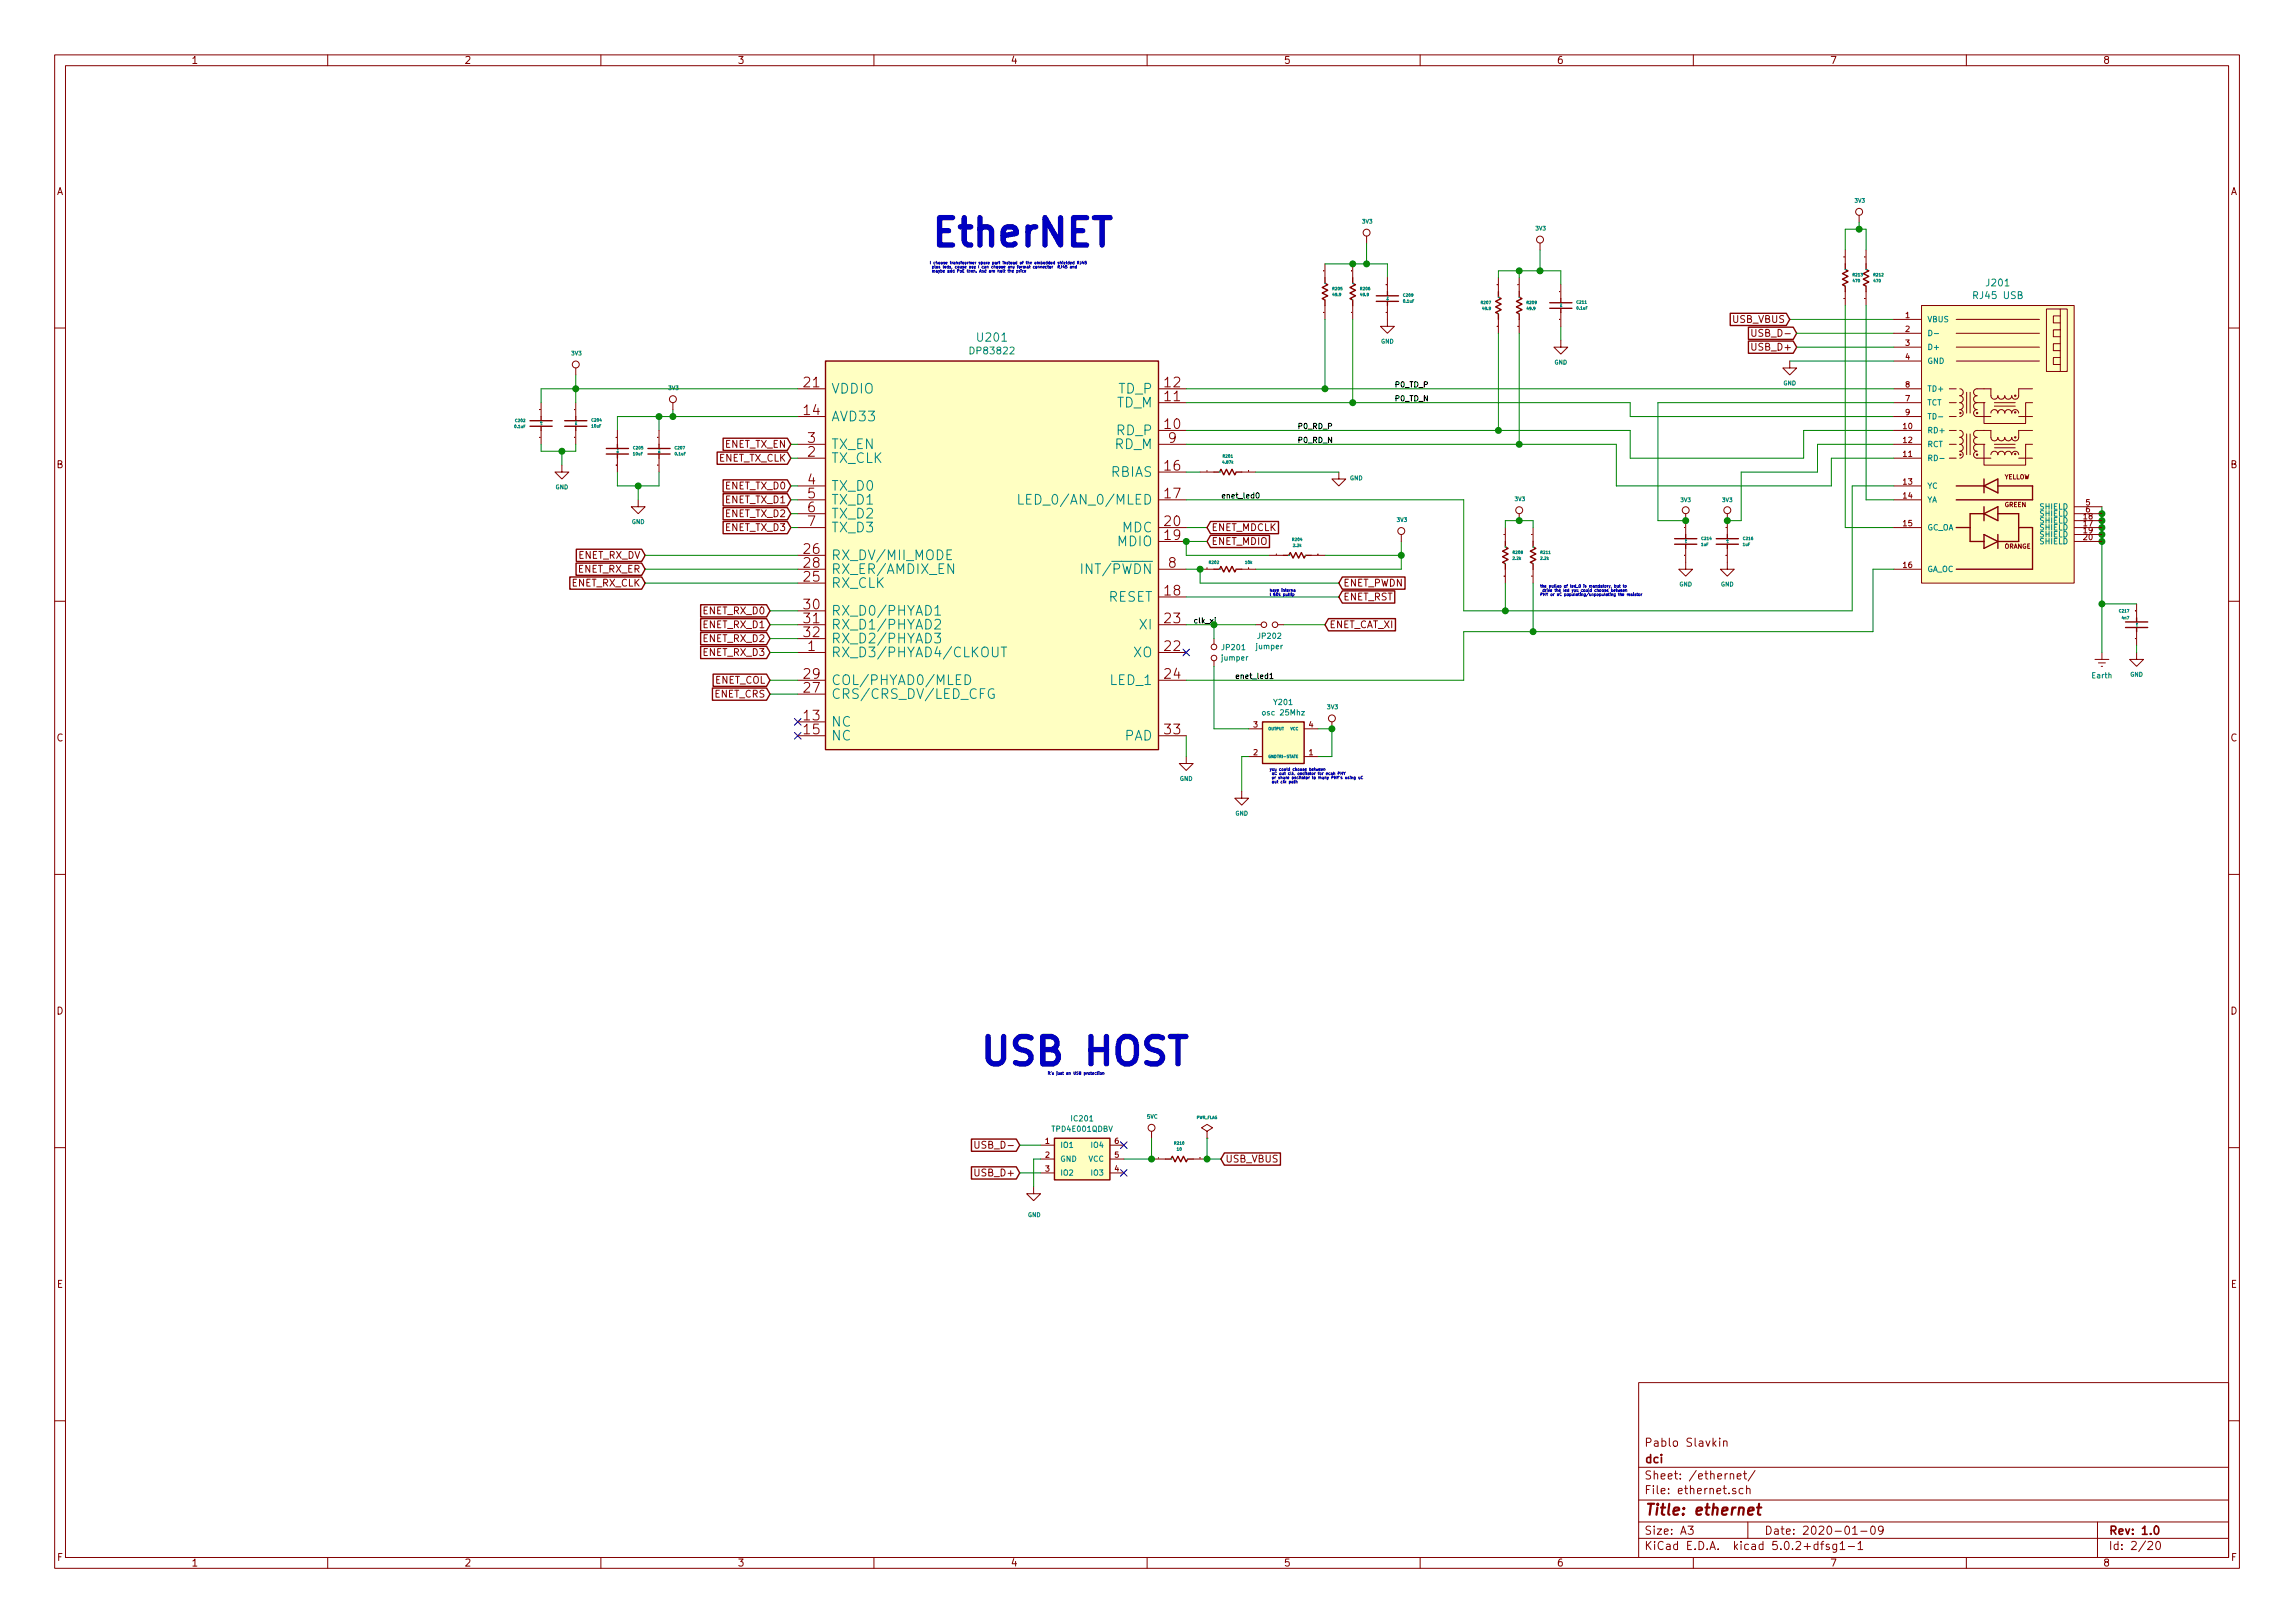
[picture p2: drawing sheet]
<svg xmlns="http://www.w3.org/2000/svg" width="420mm" height="297mm" viewBox="0 0 420 297" stroke-linecap="round" stroke-linejoin="round" font-family="sans-serif">
<defs><g id="words">
<g font-size="7" fill="#0000c2">
<text x="170.2" y="45.1">EtherNET</text>
<text x="179.1" y="195">USB HOST</text>
</g>
<text font-size="2.8" fill="#840000" x="301" y="277.3">Title: ethernet</text>
<g font-size="2.5" fill="#840000">
<text x="147.2" y="70.9">21</text>
<text x="213.3" y="70.9">12</text>
<text x="147.2" y="76">14</text>
<text x="213.3" y="73.4">11</text>
<text x="147.9" y="83.6">2</text>
<text x="147.9" y="81.1">3</text>
<text x="213.3" y="78.5">10</text>
<text x="213.9" y="81.1">9</text>
<text x="147.9" y="88.7">4</text>
<text x="213.3" y="86.1">16</text>
<text x="147.9" y="91.2">5</text>
<text x="147.9" y="93.8">6</text>
<text x="213.3" y="91.2">17</text>
<text x="147.2" y="101.4">26</text>
<text x="147.9" y="96.3">7</text>
<text x="213.3" y="98.8">19</text>
<text x="213.3" y="96.3">20</text>
<text x="147.2" y="106.5">25</text>
<text x="147.2" y="103.9">28</text>
<text x="213.9" y="103.9">8</text>
<text x="147.2" y="111.5">30</text>
<text x="213.3" y="109">18</text>
<text x="147.2" y="114.1">31</text>
<text x="147.2" y="116.6">32</text>
<text x="147.9" y="119.2">1</text>
<text x="213.3" y="119.2">22</text>
<text x="213.3" y="114.1">23</text>
<text x="147.2" y="124.2">29</text>
<text x="213.3" y="124.2">24</text>
<text x="147.2" y="131.9">13</text>
<text x="147.2" y="126.8">27</text>
<text x="147.2" y="134.4">15</text>
<text x="213.3" y="134.4">33</text>
</g>
<g font-size="2.5" fill="#008484">
<text x="152.1" y="77.1">AVD33</text>
<text x="152.1" y="72">VDDIO</text>
<text x="204.3" y="74.6">TD_M</text>
<text x="204.7" y="72">TD_P</text>
<text x="152.1" y="82.2">TX_EN</text>
<text x="204.1" y="82.2">RD_M</text>
<text x="204.5" y="79.7">RD_P</text>
<text x="152.1" y="84.7">TX_CLK</text>
<text x="152.1" y="89.8">TX_D0</text>
<text x="203.4" y="87.3">RBIAS</text>
<text x="152.1" y="92.4">TX_D1</text>
<text x="152.1" y="94.9">TX_D2</text>
<text x="188.6" y="92.4">LED_0/AN_0/MLED</text>
<text x="152.1" y="97.4">TX_D3</text>
<text x="204.6" y="100">MDIO</text>
<text x="205.4" y="97.4">MDC</text>
<text x="152.1" y="107.6">RX_CLK</text>
<text x="152.1" y="102.5">RX_DV/MII_MODE</text>
<text x="152.1" y="105.1">RX_ER/AMDIX_EN</text>
<text x="198.8" y="105.1">INT/PWDN</text>
<text x="152.1" y="112.7">RX_D0/PHYAD1</text>
<text x="202.8" y="110.1">RESET</text>
<text x="152.1" y="115.2">RX_D1/PHYAD2</text>
<text x="152.1" y="117.8">RX_D2/PHYAD3</text>
<text x="208.7" y="115.2">XI</text>
<text x="152.1" y="120.3">RX_D3/PHYAD4/CLKOUT</text>
<text x="152.1" y="125.4">COL/PHYAD0/MLED</text>
<text x="203.4" y="125.4">LED_1</text>
<text x="207.5" y="120.3">XO</text>
<text x="152.1" y="127.9">CRS/CRS_DV/LED_CFG</text>
<text x="152.1" y="133">NC</text>
<text x="152.1" y="135.5">NC</text>
<text x="205.8" y="135.5">PAD</text>
</g>
<text font-size="2.1" fill="#008484" x="179.1" y="62.5">U201</text>
<g font-size="2.1" fill="#840000">
<text x="301" y="267.8">dci</text>
<text x="301" y="264.8">Pablo Slavkin</text>
<text x="301" y="273.5">File: ethernet.sch</text>
<text x="301" y="270.8">Sheet: /ethernet/</text>
<text x="301" y="280.9">Size: A3</text>
<text x="323" y="280.9">Date: 2020-01-09</text>
<text x="386" y="280.9">Rev: 1.0</text>
<text x="301" y="283.7">KiCad E.D.A. kicad 5.0.2+dfsg1-1</text>
<text x="386" y="283.7">Id: 2/20</text>
</g>
<g font-size="1.8" fill="#840000">
<text x="35" y="11.7">1</text>
<text x="85" y="11.7">2</text>
<text x="135" y="11.7">3</text>
<text x="185" y="11.7">4</text>
<text x="235" y="11.7">5</text>
<text x="285" y="11.7">6</text>
<text x="335" y="11.7">7</text>
<text x="385" y="11.7">8</text>
<text x="10.4" y="35.7">A</text>
<text x="408.4" y="35.7">A</text>
<text x="317.2" y="59.1">USB_VBUS</text>
<text x="321.1" y="64.2">USB_D+</text>
<text x="321.6" y="61.6">USB_D-</text>
<text x="132.6" y="82">ENET_TX_EN</text>
<text x="10.4" y="85.7">B</text>
<text x="131.4" y="84.5">ENET_TX_CLK</text>
<text x="132.8" y="89.6">ENET_TX_D0</text>
<text x="408.4" y="85.7">B</text>
<text x="132.8" y="92.1">ENET_TX_D1</text>
<text x="132.8" y="94.7">ENET_TX_D2</text>
<text x="132.8" y="97.2">ENET_TX_D3</text>
<text x="221.8" y="99.7">ENET_MDIO</text>
<text x="221.8" y="97.2">ENET_MDCLK</text>
<text x="104.5" y="107.4">ENET_RX_CLK</text>
<text x="105.7" y="104.8">ENET_RX_ER</text>
<text x="105.7" y="102.3">ENET_RX_DV</text>
<text x="245.9" y="107.4">ENET_PWDN</text>
<text x="128.8" y="112.4">ENET_RX_D0</text>
<text x="245.9" y="109.9">ENET_RST</text>
<text x="128.8" y="115">ENET_RX_D1</text>
<text x="128.8" y="117.5">ENET_RX_D2</text>
<text x="243.4" y="115">ENET_CAT_XI</text>
<text x="128.8" y="120.1">ENET_RX_D3</text>
<text x="130.8" y="125.1">ENET_COL</text>
<text x="130.8" y="127.7">ENET_CRS</text>
<text x="10.4" y="135.7">C</text>
<text x="408.4" y="135.7">C</text>
<text x="10.4" y="185.7">D</text>
<text x="408.4" y="185.7">D</text>
<text x="178.9" y="215.3">USB_D+</text>
<text x="179.3" y="210.2">USB_D-</text>
<text x="224.3" y="212.8">USB_VBUS</text>
<text x="10.4" y="235.7">E</text>
<text x="408.4" y="235.7">E</text>
<text x="10.5" y="285.7">F</text>
<text x="35" y="286.7">1</text>
<text x="85" y="286.7">2</text>
<text x="135" y="286.7">3</text>
<text x="185" y="286.7">4</text>
<text x="235" y="286.7">5</text>
<text x="285" y="286.7">6</text>
<text x="335" y="286.7">7</text>
<text x="385" y="286.7">8</text>
<text x="408.5" y="285.7">F</text>
</g>
<g font-size="1.8" fill="#008484">
<text x="363.8" y="52.4">J201</text>
<text x="361.5" y="54.7">RJ45 USB</text>
<text x="177.9" y="64.9">DP83822</text>
</g>
<g font-size="1.4" fill="#840000">
<text x="348.9" y="58.2">1</text>
<text x="348.9" y="60.7">2</text>
<text x="348.9" y="63.3">3</text>
<text x="348.9" y="65.8">4</text>
<text x="348.9" y="70.9">8</text>
<text x="348.9" y="73.4">7</text>
<text x="348.9" y="76">9</text>
<text x="348.5" y="78.5">10</text>
<text x="348.5" y="83.6">11</text>
<text x="348.5" y="81.1">12</text>
<text x="348.5" y="88.7">13</text>
<text x="348.5" y="91.2">14</text>
<text x="381.5" y="95">18</text>
<text x="381.9" y="92.5">5</text>
<text x="381.9" y="93.8">6</text>
<text x="348.5" y="96.3">15</text>
<text x="381.5" y="96.3">17</text>
<text x="381.5" y="97.6">19</text>
<text x="381.5" y="98.8">20</text>
<text x="348.5" y="103.9">16</text>
<text x="229.5" y="133.1">3</text>
<text x="239.6" y="133.1">4</text>
<text x="229.5" y="138.2">2</text>
<text x="239.6" y="138.2">1</text>
<text x="191.4" y="209.3">1</text>
<text x="204.1" y="209.3">6</text>
<text x="191.4" y="214.4">3</text>
<text x="191.4" y="211.9">2</text>
<text x="204.1" y="214.4">4</text>
<text x="204.1" y="211.9">5</text>
</g>
<g font-size="1.4" fill="#008484">
<text x="352.8" y="59">VBUS</text>
<text x="352.8" y="64">D+</text>
<text x="352.8" y="66.6">GND</text>
<text x="352.8" y="71.7">TD+</text>
<text x="352.8" y="74.2">TCT</text>
<text x="352.8" y="76.7">TD-</text>
<text x="352.8" y="79.3">RD+</text>
<text x="352.8" y="81.8">RCT</text>
<text x="352.8" y="84.4">RD-</text>
<text x="352.8" y="89.4">YC</text>
<text x="352.8" y="92">YA</text>
<text x="373.5" y="95.8">SHIELD</text>
<text x="373.5" y="93.3">SHIELD</text>
<text x="373.5" y="94.5">SHIELD</text>
<text x="352.8" y="97.1">GC_OA</text>
<text x="373.5" y="97.1">SHIELD</text>
<text x="373.5" y="98.3">SHIELD</text>
<text x="373.5" y="99.6">SHIELD</text>
<text x="352.8" y="104.7">GA_OC</text>
<text x="223.9" y="119">JP201</text>
<text x="230.1" y="118.8">jumper</text>
<text x="230.4" y="116.9">JP202</text>
<text x="223.8" y="120.9">jumper</text>
<text x="383.1" y="124.1">Earth</text>
<text x="231.5" y="130.9">osc 25Mhz</text>
<text x="233.3" y="129">Y201</text>
<text x="192.8" y="207.1">TPD4E001QDBV</text>
<text x="196.3" y="205.2">IC201</text>
<text x="194.1" y="210.1">IO1</text>
<text x="194.1" y="215.1">IO2</text>
<text x="194.1" y="212.6">GND</text>
<text x="199.3" y="212.6">VCC</text>
<text x="199.9" y="215.1">IO3</text>
<text x="199.9" y="210.1">IO4</text>
</g>
<g font-size="1.4">
<text x="255.3" y="70.9">P0_TD_P</text>
<text x="255.3" y="73.4">P0_TD_N</text>
<text x="237.5" y="78.5">P0_RD_P</text>
<text x="237.5" y="81.1">P0_RD_N</text>
<text x="223.5" y="91.2">enet_led0</text>
<text x="218.4" y="114.1">clk_xi</text>
<text x="226.1" y="124.2">enet_led1</text>
</g>
<g font-size="1.1" fill="#008484">
<text x="252.8" y="62.9">GND</text>
<text x="284.6" y="66.7">GND</text>
<text x="326.5" y="70.5">GND</text>
<text x="101.7" y="89.5">GND</text>
<text x="247.1" y="87.9">GND</text>
<text x="115.7" y="95.9">GND</text>
<text x="307.4" y="107.3">GND</text>
<text x="315.1" y="107.3">GND</text>
<text x="390" y="123.8">GND</text>
<text x="243" y="129.8">3V3</text>
<text x="216" y="142.9">GND</text>
<text x="226.2" y="149.3">GND</text>
<text x="188.2" y="222.7">GND</text>
</g>
<g font-size="1.1" fill="#840000">
<text x="366.9" y="87.7">YELLOW</text>
<text x="367" y="92.8">GREEN</text>
<text x="366.9" y="100.4">ORANGE</text>
</g>
<g font-size="1" fill="#008484">
<text x="249.5" y="40.9">3V3</text>
<text x="339.6" y="37.1">3V3</text>
<text x="281.2" y="42.2">3V3</text>
<text x="104.7" y="65">3V3</text>
<text x="122.5" y="71.4">3V3</text>
<text x="255.8" y="95.5">3V3</text>
<text x="277.4" y="91.7">3V3</text>
<text x="307.7" y="91.9">3V3</text>
<text x="315.4" y="91.9">3V3</text>
<text x="210" y="204.7">5VC</text>
</g>
<g font-size=".7" fill="#0000c2">
<text x="170.2" y="48.3">I choose transfeormer spare part instead of the embedded shielded RJ45</text>
<text x="170.4" y="49.1">plus leds, cause noy I can choose any format connector RJ45 and</text>
<text x="170.4" y="49.9">maybe add PoE then. And are halt the price</text>
<text x="281.9" y="107.5">the pullup of led_0 is mandatory, but to</text>
<text x="232.4" y="108.3">have interna</text>
<text x="232.4" y="109.1">l 60k pullip</text>
<text x="281.9" y="109.1">PHY or uC populating/unpopulating the resistor</text>
<text x="282.1" y="108.3">drive the led you could choose between</text>
<text x="232.4" y="141.1">you could choose between</text>
<text x="232.6" y="141.8">uC out clk, oscilator for ecah PHY</text>
<text x="232.6" y="142.6">or share oscilator to many PHY's using uC</text>
<text x="232.6" y="143.3">out clk path</text>
<text x="191.8" y="196.7">it's just an USB protection</text>
</g>
<g font-size=".7" fill="#008484">
<text x="244" y="53.1">R205</text>
<text x="249.1" y="53.1">R206</text>
<text x="339.3" y="50.6">R213</text>
<text x="339.3" y="51.6">470</text>
<text x="343.1" y="50.6">R212</text>
<text x="343.1" y="51.6">470</text>
<text x="244" y="54.2">49.9</text>
<text x="249.1" y="54.2">49.9</text>
<text x="257" y="54.3">C209</text>
<text x="257" y="55.4">0.1uF</text>
<text x="271.2" y="55.6">R207</text>
<text x="271.5" y="56.7">49.9</text>
<text x="279.6" y="55.6">R209</text>
<text x="279.6" y="56.7">49.9</text>
<text x="288.7" y="55.6">C211</text>
<text x="288.7" y="56.7">0.1uF</text>
<text x="94.4" y="77.2">C202</text>
<text x="108.4" y="77.2">C204</text>
<text x="94.3" y="78.3">0.1uF</text>
<text x="108.4" y="78.2">10uF</text>
<text x="116" y="83.3">10uF</text>
<text x="116" y="82.2">C205</text>
<text x="123.6" y="82.2">C207</text>
<text x="123.6" y="83.3">0.1uF</text>
<text x="224" y="83.8">R201</text>
<text x="223.9" y="84.8">4.87k</text>
<text x="236.7" y="99">R204</text>
<text x="236.8" y="100.1">2.2k</text>
<text x="277" y="101.4">R208</text>
<text x="282.1" y="101.4">R211</text>
<text x="311.5" y="99.9">1uF</text>
<text x="311.6" y="98.8">C214</text>
<text x="319.1" y="99.9">1uF</text>
<text x="319.2" y="98.8">C216</text>
<text x="221.4" y="103.2">R202</text>
<text x="228" y="103.2">10k</text>
<text x="277" y="102.4">2.2k</text>
<text x="282.1" y="102.4">2.2k</text>
<text x="388" y="112.1">C217</text>
<text x="388.5" y="113.3">4n7</text>
<text x="232.2" y="133.6">OUTPUT</text>
<text x="236.2" y="133.6">VCC</text>
<text x="232.2" y="138.7">GND TRI-STATE</text>
<text x="215.1" y="209.5">R210</text>
<text x="219" y="204.8">PWR_FLAG</text>
<text x="215.5" y="210.6">10</text>
</g>
</g></defs>
<g fill="none" stroke="#840000" stroke-width=".18">
<path d="M10 10h400v277h-400zM12 12h396v273.1h-396zM60 10v2M110 10v2M160 10v2M210 10v2M260 10v2M310 10v2M360 10v2M340.4 39.4v1.3M242.4 57.2h.1M242.4 49.6h.1"/>
<path d="M242.4 49.5v.1M242.6 48.3v2.5M242.6 55.9v2.6M247.4 57.2h.1M247.4 49.6h.1M247.4 49.5v.1M247.6 48.3v2.5M247.6 55.9v2.6M250.2 43.2v1.3M253.8 57.2h.1M253.8 52.1h.1M254 55.9v3.8h1.3l-1.3 1.3-1.3-1.3h1.3"/>
<path d="M254 50.8v2.6M274.1 52.1h.1M274.1 59.7h.1M274.3 50.8v2.6M274.3 58.5v2.5M277.9 52.1h.1M277.9 59.7h.1M278.1 50.8v2.6M278.1 58.5v2.5M281.9 44.5v1.3M285.5 58.5h.1M285.5 53.4h.1"/>
<path d="M285.7 52.1v2.5M285.7 57.2v2.5M337.6 47h.1M337.6 54.6h.1M337.8 45.8v2.5M337.8 53.4v2.5M341.4 47h.1M341.4 54.6h.1M341.6 45.8v2.5M341.6 53.4v2.5M346.7 58.5h5.1M351.8 55.9h27.9v50.8h-27.9z"/>
<path d="M358.1 58.5h15.3M374.6 56.6h2.6v11.4h-2.6zM377.2 56.6h1.3v11.4h-1.3M377.2 57.8h-1.3v1.3h1.3M10 60h2M98.9 74.9v.1M99.1 73.7v2.5M99.1 78.8v2.5M105.2 75h.1M105.2 74.9v.1M105.4 67.3v1.3M105.4 73.7v2.5"/>
<path d="M105.4 78.8v2.5M113 78.8v2.5M120.6 78.8v2.5M123.2 73.7v1.3M146 71.2h5.1M146 76.2h5.1M212.1 78.8h5.1M212.1 73.7h5.1M212.1 71.2h5.1M285.7 62.3v1.2h1.3l-1.3 1.3-1.2-1.3h1.2M320.7 60.3v1l.3 .3 .3-.1 .2-.2v-1M327.7 66.1v1.2h1.2l-1.2 1.3-1.3-1.3h1.3"/>
<path d="M346.7 78.8h5.1M346.7 73.7h5.1M346.7 71.2h5.1M346.7 76.2h5.1M346.7 66.1h5.1M346.7 63.5h5.1M346.7 61h5.1M356.9 78.8h1.2M356.9 73.7h1.2M356.9 71.2h1.2M356.9 76.2h1.2M358.1 66.1h15.3"/>
<path d="M358.1 63.5h15.3M358.1 61h15.3M358.8 78.8a.63 .63 0 0 1 .6 .6 .63 .63 0 0 1-.6 .6 .63 .63 0 0 1 .6 .7 .63 .63 0 0 1-.6 .6 .63 .63 0 0 1 .6 .7 .63 .63 0 0 1-.6 .6 .63 .63 0 0 1 .6 .6 .63 .63 0 0 1-.6 .7M358.8 71.2a.63 .63 0 0 1 .6 .6 .63 .63 0 0 1-.6 .6 .63 .63 0 0 1 .6 .7 .63 .63 0 0 1-.6 .6 .63 .63 0 0 1 .6 .6 .63 .63 0 0 1-.6 .7 .63 .63 0 0 1 .6 .6 .63 .63 0 0 1-.6 .6M360 71.8v3.8M360 79.4v3.8M360.7 71.8v3.8M360.7 79.4v3.8M361.9 73.7a.63 .63 0 0 0-.6 .6 .63 .63 0 0 0 .6 .7 .63 .63 0 0 0-.6 .6 .63 .63 0 0 0 .6 .6h2.6M361.9 73.7h1.3M363.2 73.7h.1M363.2 73.7v3.8h7.6v-3.8h1.3"/>
<path d="M364.5 75.6a.63 .63 0 0 1 .6-.6 .63 .63 0 0 1 .7 .6 .63 .63 0 0 1 .6-.6 .63 .63 0 0 1 .6 .6 .63 .63 0 0 1 .7-.6 .63 .63 0 0 1 .6 .6 .63 .63 0 0 1 .6-.6 .63 .63 0 0 1 .7 .6M365.1 73.7h3.8M365.1 74.3h3.8M369.6 76.2h2.5M372.1 78.8h-2.5v1.2a.63 .63 0 0 1-.7 .7 .63 .63 0 0 1-.6-.7 .63 .63 0 0 1-.6 .7 .63 .63 0 0 1-.7-.7 .63 .63 0 0 1-.6 .7 .63 .63 0 0 1-.6-.7 .63 .63 0 0 1-.7 .7 .63 .63 0 0 1-.6-.7v-1.2h-2.6a.63 .63 0 0 0-.6 .6 .63 .63 0 0 0 .6 .6 .63 .63 0 0 0-.6 .7 .63 .63 0 0 0 .6 .6M372.1 71.2h-2.5v1.2a.63 .63 0 0 1-.7 .7 .63 .63 0 0 1-.6-.7 .63 .63 0 0 1-.6 .7 .63 .63 0 0 1-.7-.7 .63 .63 0 0 1-.6 .7 .63 .63 0 0 1-.6-.7 .63 .63 0 0 1-.7 .7 .63 .63 0 0 1-.6-.7v-1.2h-2.6a.63 .63 0 0 0-.6 .6 .63 .63 0 0 0 .6 .6 .63 .63 0 0 0-.6 .7 .63 .63 0 0 0 .6 .6M377.2 65.4h-1.3v1.3h1.3M377.2 62.9h-1.3v1.3h1.3M377.2 60.4h-1.3v1.2h1.3M408 60h2M98.9 80h.1M102.9 85.1v1.3h1.2l-1.2 1.3-1.3-1.3h1.3"/>
<path d="M105.2 80h.1M112.8 80h.1M112.8 85.1h.1M113 83.9v2.5M116.8 91.5v1.2h1.3l-1.3 1.3-1.2-1.3h1.2M120.4 80h.1M120.4 85.1h.1M120.6 83.9v2.5M146 91.5h5.1M146 83.9h5.1M146 96.6h5.1M146 81.3h5.1"/>
<path d="M146 88.9h5.1M146 94h5.1M212.1 86.4h5.1M212.1 91.5h5.1M212.1 99.1h5.1M212.1 96.6h5.1M212.1 81.3h5.1M219.7 86.4h2.5M221 86.2h.1M227.3 86.4h2.6M228.6 86.2h.1M245.1 86.4v1.3h1.3l-1.3 1.2-1.3-1.2h1.3"/>
<path d="M256.5 97.8v1.3M275.4 97.8h.1M275.6 96.6v2.5M278.1 94v1.3M280.5 97.8h.1M280.7 96.6v2.5M308.4 96.5v.1M308.6 94v3.8M316 96.5v.1M316.2 94v3.8M346.7 91.5h5.1M346.7 83.9h5.1"/>
<path d="M346.7 96.6h5.1M346.7 81.3h5.1M346.7 88.9h5.1M356.9 83.9h1.2M356.9 81.3h1.2M361.9 81.3a.63 .63 0 0 0-.6 .7 .63 .63 0 0 0 .6 .6 .63 .63 0 0 0-.6 .6 .63 .63 0 0 0 .6 .7h2.6M361.9 81.3h1.3M363.2 81.3h.1M363.2 81.3v3.8h7.6v-3.8h1.3M364.5 83.2a.63 .63 0 0 1 .6-.6 .63 .63 0 0 1 .7 .6 .63 .63 0 0 1 .6-.6 .63 .63 0 0 1 .6 .6 .63 .63 0 0 1 .7-.6 .63 .63 0 0 1 .6 .6 .63 .63 0 0 1 .6-.6 .63 .63 0 0 1 .7 .6M365.1 81.3h3.8M365.1 82h3.8"/>
<path d="M369.6 83.9h2.5M379.7 99.1h5.1M379.7 96.6h5.1M379.7 94h5.1M379.7 95.3h5.1M379.7 97.8h5.1M379.7 92.7h5.1M10 110h2M146 119.4h5.1M146 114.3h5.1M146 106.7h5.1M146 101.6h5.1"/>
<path d="M146 104.2h5.1M146 111.8h5.1M146 116.9h5.1M212.1 119.4h5.1M212.1 109.3h5.1M212.1 114.3h5.1M212.1 104.2h5.1M219.7 104.2h2.5M221 104h.1M222.2 116.9v1M227.3 104.2h2.6M228.6 104h.1"/>
<path d="M229.9 114.3h1M232.4 101.6h2.5M233.7 101.4h.1M233.9 114.3h1M240 101.6h2.6M241.3 101.4h.1M275.4 105.4h.1M275.6 104.2v2.5M280.5 105.4h.1M280.7 104.2v2.5M308.4 101.6h.1M308.6 100.4v3.8h1.3l-1.3 1.2-1.3-1.2h1.3"/>
<path d="M316 101.6h.1M316.2 100.4v3.8h1.3l-1.3 1.2-1.2-1.2h1.2M346.7 104.2h5.1M384.8 119.4v1.3M391 116.9h.1M391 111.8h.1M391.2 119.4v1.3h1.2l-1.2 1.3-1.3-1.3h1.3M391.2 110.5v2.6M391.2 115.6v2.5M408 110h2M146 132.1h5.1M146 134.7h5.1"/>
<path d="M146 124.5h5.1M146 127h5.1M212.1 134.7h5.1M212.1 124.5h5.1M217.2 138.5v1.2h1.2l-1.2 1.3-1.3-1.3h1.3M222.2 120.9v1.1M228.6 138.5h2.5M228.6 133.4h2.5M238.8 138.5h2.5M238.8 133.4h2.5M243.8 132.1v1.3M383.5 120.7h2.6"/>
<path d="M384.2 121.3h1.2M384.7 122h.2M227.3 144.8v1.3h1.3l-1.3 1.3-1.2-1.3h1.2M10 160h2M408 160h2M10 210h2M178.5 208.9v1l.2 .2h.4l.1-.2v-1M189.2 217.2v1.3h1.3l-1.3 1.2-1.2-1.2h1.2M190.5 209.6h2.5M190.5 214.7h2.5M190.5 212.1h2.5M203.2 209.6h2.5"/>
<path d="M203.2 214.7h2.5M203.2 212.1h2.5M210.8 212.1h2.6M210.8 207v1.3M212.1 211.9h.1M218.4 212.1h2.6M219.7 211.9h.1M221 207l1-.6-1-.6-1 .6 1 .6v1.3M221 208.3h.1M408 210h2M300 253h108v32.1h-108zM10 260h2"/>
<path d="M300 278.5h108M300 274.5h108M300 268.5h108M309 279.3h1l-.5 .6 .4 .1v.7l-.2 .1-.7-.1M314.8 263.2v.2M314.8 263.7v1M315.5 263.8l.2-.1 .4 .1 .1 .9M315.5 263.7v1M316.8 269.8a.37 .37 0 0 1 .6 .1v.8M317.8 272.5a.37 .37 0 0 0-.6 .1v.2l.6 .2v.1l-.2 .3-.4-.1M318 270.2l.7-.1v-.3l-.4-.1-.3 .2 .1 .7h.6M319.1 272.5l-.4-.1-.3 .3 .1 .6 .2 .1 .4-.1"/>
<path d="M319.2 269.7h.6M319.4 269.2v1.3l.4 .2M319.8 272.5a.37 .37 0 0 1 .6 .1v.8M319.8 271.9v1.5M320 278.5v3M321.3 269.1l-1.3 2M342.6 279.5l.4-.2a.94 .94 0 0 1 0 1.5 .82 .82 0 0 1-.4-1.3zM344.8 279.9l-.4 .3h-.2l-.3-.3v-.3l.1-.2 .4-.1 .3 .2a1.13 1.13 0 0 1-.3 1.2l-.4 .1M384 278.5v6.6M408 260h2M60 285.1v1.9M110 285.1v1.9"/>
<path d="M160 285.1v1.9M210 285.1v1.9M260 285.1v1.9M300 281.5h108M310 285.1v1.9M333.3 282.6h.6M333.9 282.1l-.4 .2v1.3M334.9 282.7l-.4-.1-.2 .2 .1 .2 .5 .2v.3h-.6M336.2 282.6v1.2l-.3 .3-.3-.1M336.2 282.7l-.4-.1-.3 .3 .1 .6 .2 .1 .4-.1M336.9 282.5l.4-.4v1.5M336.9 283.6h.8"/>
<path d="M338.4 283h1.1M339.2 280.8h.8M340.2 282.5l.4-.4v1.5M340.2 283.6h.8M340.7 280.2h1.1M360 285.1v1.9M393.2 282.3l.6-.2 .3 .4-.9 1.1h.9M394.8 282.3l.2-.2a.86 .86 0 0 1 .2 1.5 .79 .79 0 0 1-.4-1.3z"/>
<circle cx="340.4" cy="38.8" r=".63"/>
<circle cx="250.2" cy="42.6" r=".63"/>
<circle cx="281.9" cy="43.9" r=".63"/>
<circle cx="105.4" cy="66.7" r=".63"/>
<circle cx="123.2" cy="73.1" r=".63"/>
<circle cx="358.9" cy="75.6" r=".13"/>
<circle cx="362" cy="75.6" r=".13"/>
<circle cx="368.9" cy="72.4" r=".13"/>
<circle cx="368.9" cy="75.5" r=".13"/>
<circle cx="256.5" cy="97.2" r=".63"/>
<circle cx="278.1" cy="93.4" r=".63"/>
<circle cx="308.6" cy="93.4" r=".63"/>
<circle cx="316.2" cy="93.4" r=".63"/>
<circle cx="358.9" cy="83.2" r=".13"/>
<circle cx="362" cy="83.2" r=".13"/>
<circle cx="368.9" cy="83.1" r=".13"/>
<circle cx="368.9" cy="80" r=".13"/>
<circle cx="222.3" cy="118.4" r=".51"/>
<circle cx="231.4" cy="114.3" r=".51"/>
<circle cx="233.4" cy="114.3" r=".51"/>
<circle cx="222.3" cy="120.4" r=".51"/>
<circle cx="243.8" cy="131.5" r=".63"/>
<circle cx="210.8" cy="206.4" r=".63"/>
</g>
<path d="M394.5 279.5l.2-.2a.81 .81 0 0 1 .6 .6 .81 .81 0 0 1-.3 .8l-.1 .1a.79 .79 0 0 1-.4-1.3z" fill="none" stroke="#840000" stroke-width=".3"/>
<path d="M320.1 276.6l1-.2-.1-.4-.6-.1-.3 .3v.9l.2 .1 .6-.1M321.7 275.9h.8M322 275.2l-.2 1.7 .1 .2 .4 .1" fill="none" stroke="#840000" stroke-width=".41"/>
<g fill="none" stroke="#840000" stroke-width=".25">
<path d="M242.6 50.8v1.1l.5 .2-1 .5 1 .5-1 .5 1 .5-1 .5 .5 .3v1M247.6 50.8v1.1l.6 .2-1.1 .5 1.1 .5-1.1 .5 1.1 .5-1.1 .5 .5 .3v1M252 55.2h4M252 54.1h4M254 53.4v.7M254 55.2v.7M274.3 53.4v1l.5 .2-1 .6 1 .5-1 .5 1 .5-1 .5 .5 .2v1.1M278.1 53.4v1l.5 .2-1 .6 1 .5-1 .5 1 .5-1 .5 .5 .2v1.1M283.7 56.4h4.1M283.7 55.4h4.1M285.7 54.6v.8M285.7 56.4v.8"/>
<path d="M316.8 57.3h10.2l.7 1.2-.7 1.1h-10.2zM320.1 59.9h8.2l.6 1.1-.6 1.1h-8.2zM337.8 48.3v1l.5 .3-1 .5 1 .5-1 .5 1 .5-1 .5 .5 .3v1M341.6 48.3v1l.5 .3-1 .5 1 .5-1 .5 1 .5-1 .5 .5 .3v1M97 77h4.1M97 78h4.1M99.1 76.2v.8M99.1 78v.8M103.4 77h4M103.4 78h4M105.4 76.2v.8M105.4 78v.8"/>
<path d="M151.1 66.1h61v71.1h-61zM320.1 62.4h8.2l.6 1.1-.6 1.2h-8.2zM111 83.1h4.1M111 82.1h4.1M113 81.3v.8M113 83.1v.8M118.6 83.1h4.1M118.6 82.1h4.1M120.6 81.3v.8M120.6 83.1v.8M131.3 82.7h12.8l.7 1.2-.7 1.1h-12.8zM132.4 80.2h11.7l.7 1.1-.7 1.1h-11.7z"/>
<path d="M132.4 87.8h11.7l.7 1.1-.7 1.2h-11.7zM132.4 90.4h11.7l.7 1.1-.7 1.1h-11.7zM132.4 92.9h11.7l.7 1.1-.7 1.1h-11.7zM132.4 95.4h11.7l.7 1.2-.7 1.1h-11.7zM221.6 98h10.8v2.2h-10.8l-.6-1.1zM221.6 95.4h12.5v2.3h-12.5l-.6-1.1zM222.2 86.4h1.1l.2-.5 .5 1 .5-1 .5 1 .6-1 .5 1 .2-.5h1M275.6 99.1v1l.5 .3-1 .5 1 .5-1 .5 1 .5-1 .5 .5 .3v1M280.7 99.1v1l.5 .3-1 .5 1 .5-1 .5 1 .5-1 .5 .5 .3v1M306.6 98.6h4M306.6 99.6h4M308.6 97.8v.8"/>
<path d="M308.6 99.6v.8M314.2 98.6h4.1M314.2 99.6h4.1M316.2 97.8v.8M316.2 99.6v.8M358.1 96.6h2.6M358.1 88.9h5.1M363.2 94h-2.5v5.1h2.5M363.2 97.8l2.6 1.3-2.6 1.3zM363.2 87.7v2.5M363.2 92.7v2.6M363.2 94l2.6-1.3v2.6z"/>
<path d="M363.2 88.9l2.6-1.2v2.5zM365.8 94h3.8v5.1h-3.8M365.8 88.9h6.3v2.6h-14M365.8 97.8v2.6M369.6 96.6h2.5v7.6h-14M104.3 105.6h13.2l.6 1.1-.6 1.1h-13.2zM105.5 103.1h12l.6 1.1-.6 1.1h-12zM105.5 100.5h12l.6 1.1-.6 1.2h-12zM128.3 110.7h12l.7 1.1-.7 1.1h-12zM128.3 113.2h12l.7 1.1-.7 1.2h-12zM128.3 115.8h12l.7 1.1-.7 1.1h-12zM128.3 118.3h12l.7 1.1-.7 1.1h-12z"/>
<path d="M222.2 104.2h1.1l.2-.5 .5 1 .5-1 .5 1 .6-1 .5 1 .2-.5h1M234.9 101.6h1.1l.2-.5 .5 1 .5-1 .5 1 .6-1 .5 1 .2-.5h1M243.2 113.2h12.3v2.3h-12.3l-.6-1.2zM245.7 108.1h9.6v2.3h-9.6l-.6-1.1zM245.7 105.6h11.5v2.2h-11.5l-.6-1.1zM389.1 113.8h4.1M389.1 114.8h4.1M391.2 113.1v.7M391.2 114.8v.8M130.4 125.9h9.9l.7 1.1-.7 1.2h-9.9zM130.6 123.4h9.7l.7 1.1-.7 1.1h-9.7zM231.1 132.1h7.7v7.6h-7.7z"/>
<path d="M177.9 213.5h8.2l.6 1.2-.6 1.1h-8.2zM177.9 208.5h8.2l.6 1.1-.6 1.1h-8.2zM193 208.3h10.2v7.6h-10.2zM213.4 212.1h1l.2-.5 .5 1 .5-1 .6 1 .5-1 .5 1 .2-.5h1M224.2 211h10.2v2.2h-10.2l-.7-1.1z"/>
</g>
<path d="M216.6 118.8l1.2 1.2M217.8 118.8l-1.2 1.2M145.4 131.5l1.3 1.2M145.4 134l1.3 1.3M146.7 131.5l-1.3 1.2M146.7 134l-1.3 1.3M205.1 209l1.2 1.2M205.1 214.1l1.2 1.2M206.3 209l-1.2 1.2M206.3 214.1l-1.2 1.2" fill="none" stroke="#000084" stroke-width=".18"/>
<g fill="none" stroke="#008400" stroke-width=".18">
<path d="M242.6 48.3h11.4v2.5M242.6 58.5v12.7M247.6 58.5v15.2M250.2 44.5v3.8M274.3 50.8v-1.2h11.4v2.5M278.1 49.6v1.2M281.9 45.8v3.8M285.7 59.7v2.6M327.7 58.5h19M337.8 55.9v40.7h8.9M337.8 45.8v-3.9h3.8v3.9M340.4 40.7v1.2"/>
<path d="M341.6 55.9v35.6h5.1M105.4 68.6v5.1M120.6 76.2v2.6M123.2 75v1.2M146 76.2h-33v2.6M146 71.2h-46.9v2.5M217.2 71.2h129.5M217.2 73.7h81.2v2.5h48.3M217.2 78.8h81.2v5.1h31.8v-5.1h16.5M274.3 61v17.8M278.1 61v20.3M327.7 66.1h19"/>
<path d="M328.9 61h17.8M328.9 63.5h17.8M346.7 73.7h-43.2v21.6h5.1M99.1 81.3v1.3h6.3v-1.3M102.9 82.6v2.5M113 86.4v2.5h7.6v-2.5M116.8 88.9v2.6M144.8 96.6h1.2M144.8 81.3h1.2M144.8 94h1.2M144.8 91.5h1.2M144.8 88.9h1.2"/>
<path d="M144.8 83.9h1.2M217.2 96.6h3.8M217.2 86.4h2.5M217.2 81.3h78.7v7.6h39.4v-5h11.4M221 99.1h-3.8v2.5h15.2M229.9 86.4h15.2M256.5 99.1v5.1h-26.6M275.6 96.6v-1.3h5.1v1.3M346.7 81.3h-14v5.1h-13.9v8.9h-2.6M346.7 88.9h-7.6v22.9h-71.1v-20.3h-50.8M384.8 92.7v26.7M118.1 104.2h27.9"/>
<path d="M118.1 106.7h27.9M118.1 101.6h27.9M141 114.3h5M141 119.4h5M141 116.9h5M141 111.8h5M217.2 104.2h2.5v2.5h25.4M217.2 109.3h27.9M217.2 114.3h12.7M222.2 114.3v2.6M234.9 114.3h7.7M242.6 101.6h13.9"/>
<path d="M275.6 106.7v5.1M280.7 106.7v8.9M346.7 104.2h-3.8v11.4h-74.9v8.9h-50.8M384.8 110.5h6.4M391.2 118.1v1.3M141 124.5h5M141 127h5M217.2 134.7v3.8M222.2 122v11.4h6.4M228.6 138.5h-1.3v6.3M241.3 133.4h2.5v5.1h-2.5M186.7 209.6h3.8"/>
<path d="M186.7 214.7h3.8M190.5 212.1h-1.3v5.1M210.8 208.3v3.8h-5.1M221 208.3v3.8h2.5"/>
</g>
<g fill="#008400" stroke="#008400" stroke-width=".25">
<circle cx="120.7" cy="76.2" r=".51"/>
<circle cx="123.2" cy="76.2" r=".51"/>
<circle cx="256.5" cy="101.6" r=".51"/>
<circle cx="217.2" cy="99.1" r=".51"/>
<circle cx="105.4" cy="71.2" r=".51"/>
<circle cx="243.8" cy="133.4" r=".51"/>
<circle cx="247.7" cy="73.7" r=".51"/>
<circle cx="242.6" cy="71.2" r=".51"/>
<circle cx="250.2" cy="48.3" r=".51"/>
<circle cx="274.3" cy="78.8" r=".51"/>
<circle cx="278.1" cy="81.3" r=".51"/>
<circle cx="278.1" cy="49.6" r=".51"/>
<circle cx="219.7" cy="104.2" r=".51"/>
<circle cx="281.9" cy="49.6" r=".51"/>
<circle cx="247.7" cy="48.3" r=".51"/>
<circle cx="384.8" cy="110.5" r=".51"/>
<circle cx="210.8" cy="212.1" r=".51"/>
<circle cx="221" cy="212.1" r=".51"/>
<circle cx="340.4" cy="41.9" r=".51"/>
<circle cx="384.8" cy="94" r=".51"/>
<circle cx="384.8" cy="99.1" r=".51"/>
<circle cx="384.8" cy="97.8" r=".51"/>
<circle cx="384.8" cy="95.3" r=".51"/>
<circle cx="384.8" cy="96.6" r=".51"/>
<circle cx="278.1" cy="95.3" r=".51"/>
<circle cx="275.6" cy="111.8" r=".51"/>
<circle cx="280.7" cy="115.6" r=".51"/>
<circle cx="308.6" cy="95.3" r=".51"/>
<circle cx="316.2" cy="95.3" r=".51"/>
<circle cx="102.9" cy="82.6" r=".51"/>
<circle cx="116.8" cy="88.9" r=".51"/>
<circle cx="222.3" cy="114.3" r=".51"/>
</g>
<g fill="#ffffc2" stroke="#ffffc2" stroke-width=".18">
<path d="M151.1 66.1h61v71.1h-61z"/>
<path d="M231.1 132.1h7.7v7.6h-7.7z"/>
<path d="M193 208.3h10.2v7.6h-10.2z"/>
<path d="M351.8 55.9h27.9v50.8h-27.9z"/>
</g>
<g fill="none" stroke="#008484" stroke-width=".18">
<path d="M242.5 54.9h.1M242.5 51.9h.1M242.6 51.9h.1M247.6 54.9h.1M247.6 51.9h.1M254 54.9h.1M254 54.8h.1M254 54.7h.1M254 54.4h.1M274.3 57.4h.1M274.3 54.4h.1M278.1 57.4h.1"/>
<path d="M278.1 54.4h.1M285.7 56.1h.1M285.7 56h.1M285.7 55.7h.1M337.8 52.3h.1M337.8 49.3h.1M341.6 52.3h.1M341.6 49.3h.1M99 77.4h.1M99 77.3h.1M99.1 77.3h.1M99.1 77.7h.1"/>
<path d="M99.1 77.4h.1M99.1 77.3l-.1 .1M105.4 77.7h.1M105.4 77.6h.1M105.4 77.3h.1M353.1 60.4a.51 .51 0 0 1 .6 .5 .51 .51 0 0 1-.6 .6zM354.1 61h.8M354.9 76.3h.8M113 82.8h.1M113 82.7h.1M113 82.6v.1M113 82.3h.1"/>
<path d="M120.6 82.8h.1M120.6 82.7h.1M120.6 82.6v.1M120.6 82.3h.1M186.5 90.5v1.8h.9M188 91.3h.5M188.8 90.5h-.8v1.8h.8M223.3 86.4h.1M226.3 86.4h.1M308.6 99h.1M308.6 98.9h.1M308.6 98.8h.1"/>
<path d="M308.6 99.3h.1M316.2 99h.1M316.2 98.9h.1M316.2 98.8h.1M316.2 99.3h.1M355.1 83.9h.8M171.1 115.9h1.1l-.6 .7a.44 .44 0 0 1 .6 .3v.4l-.2 .3-.7 .1-.2-.2M171.2 111.3l.5-.5v1.8M171.2 113.5l.2-.2h.5l.2 .2 .1 .4-.1 .2-1 1h1.1M171.2 112.6h1M174.2 100.6h-.8v1.8h.8M174.6 103.2v1.8l-1-1.8v1.8"/>
<path d="M181.7 118.4l.1 1.7a.57 .57 0 0 0 .9-.2v-1.5M183.3 118.4h1M183.8 118.4v1.8M198 103.2v1.8M223.3 104.2h.1M226.3 104.2h.1M234.8 118.1l-.3 .2M236 101.6h.1M239 101.6h.1M275.6 103.1h.1M275.6 100.1h.1M280.6 103.1h.1"/>
<path d="M280.7 100.1h.1M391.1 114.2h.1M391.1 114.1h.1M391.2 114.1h.1M391.2 114.6h.1M391.2 114.2h.1M391.2 114.2h-.1M176.7 123.5a.9 .9 0 0 1 1 .9 .9 .9 0 0 1-1 .9zM181.9 126.1a.73 .73 0 0 0-.8 .1 .73 .73 0 0 0-.2 .9 .67 .67 0 0 0 .4 .6 .67 .67 0 0 0 .7 0v-.6h-.3M228.5 120.2l-.3 .2M238.3 130.2h.5l-.5 .7h.5M214.4 212.1h.1"/>
<path d="M217.4 212.1h.1"/>
</g>
<g fill="none" stroke="#0000c2" stroke-width=".18">
<path d="M184.6 49.3l.1 .5M184.9 49.5h.2v.3M184.9 49.3v.5M185.3 49.7l.2-.1v-.1l-.2 .1v.2h.2M186.2 49.5l.2 .1v.2h-.2M186.2 49.5v.5M186.6 49.5v.3M186.7 49.5l-.1 .1M186.9 49.5v.3M187.4 49.5l-.3 .1 .1 .2h.2M187.6 49.7l.2-.1v-.1l-.2 .1v.2h.2M191.6 48.8h-.2v.3h.2"/>
<path d="M191.8 48.6v.4l.2 .1M192.2 48.8h.2l-.1 .3-.1-.1zM192.6 48.7v.4M192.8 48.7l-.2 .1M193.7 48.8h.2l.1-.2h-.3v.5M193.8 48.8l.2 .3M193.9 48h-.2l.2 .3h-.2M194.1 48h.2v.3M194.1 47.8v.5M194.3 48.6v.4l-.1 .1M194.6 47.8h.1M194.6 48v.3"/>
<path d="M194.7 48.6l-.1 .3h.3M194.8 48.1h.2v-.1h-.2v.3h.2M194.8 48.7v.4M195.2 47.8l.1 .5M195.3 48.6h-.2l-.1 .2h.3v.2h-.3M195.7 48l-.2 .1v.2h.2M195.7 47.8v.5M195.9 48.1h.3v-.1h-.3l.1 .3h.2M195.9 48.8h.3v.3h-.2l-.1-.2h.3M196.4 48.8h.2v.3M196.4 48.7v.4M196.6 48l-.2 .1v.2h.2"/>
<path d="M196.6 47.8v.5M197.1 48.6v.5h-.2v-.3h.2M197.3 48.1l.2-.1v-.2h-.2v.5M197.4 48.1l.1 .2M197.9 47.8v.4l-.2 .1M198.2 47.8l-.1 .3h.3M198.4 48v.3M198.9 47.8h-.3v.2h.3v.3h-.3M236.2 108.5v.5M236.4 108l.2-.1 .1 .4M236.4 108.7v.3M236.7 108.7l.2 .1v.2h-.2"/>
<path d="M236.7 108.7v.5M236.9 107.9l.2 .1v.3h-.2v-.2l.2-.1M294.4 107.1l-.1 .2M294.5 107.1l.2 .4M294.8 107.1l-.3 .6M295 107.5l-.1 .1M295 107.8v.4h.2v-.2l-.2-.1M295.5 108.1l.2-.1v-.1l-.2 .1v.2h.2M295.6 107.2l.3 .1-.1 .2h-.2M295.6 107v.5M295.9 107.9h.1M295.9 107.8v.4l.1 .1"/>
<path d="M296.1 107.1v.4h.2M296.2 107.9l.1 .4 .1-.3v.3l.1-.4M296.3 107.1v.4M296.4 107.1h.2M296.5 107v.4l.1 .1M296.7 108.1l.3-.2-.3 .1v.2h.3M297.1 108.9l.2-.1v-.1h-.2v.3h.2M297.1 107.1h.2M297.2 108.1l.2-.1v-.1l-.2 .1v.2h.2M297.2 107v.4l.1 .1M297.5 107.2h.2v.3h-.2zM297.6 108l.2-.1v.4"/>
<path d="M297.6 107.9v.4M297.9 108.7v.3M298 108.7l-.1 .1M298.2 108.9l.2-.1v-.1h-.2v.3h.2M298.8 108.7h-.2l.2 .3h-.2M299.1 108.5h.1M299.1 108.7v.3M299.5 108.7h-.2l.2 .3h-.2M299.6 108.7h.2M299.7 108.5v.5h.1M300 108.7l.3 .1-.1 .2h-.2zM300.5 108.7v.3"/>
<path d="M300.6 108.7l-.1 .1M236.5 143h.2v.3h-.1l-.1-.2h.2M237 142.8v.4l.1 .1M237.3 143h.1l.1 .3M237.3 142.8v.5M240.9 140.7l.1 .3 .1-.2 .1 .2 .1-.3M241.5 140.9l.2-.1v-.1l-.2 .1v.2h.2M241.9 140.9l.2-.1v-.1l-.2 .1v.2h.2M242.3 140.7h.2l.1 .3M242.3 140.7v.3M243.5 141.5h-.3l.1 .2 .2 .1M243.7 141.5h.2v.3"/>
<path d="M243.9 141.6l-.2 .1 .2 .1M244.1 141.5h.2l.1 .3M244.1 141.3v.5M245 141.5h.2l.1-.2h-.3v.5M245.5 141.3v.5M245.5 141.5h.3M245.8 141.3v.5M245.9 141.3l.2 .2 .2-.2M246.1 141.5v.3M246.3 142.2l.1 .3h.1M246.5 142.2v.4M246.9 142.2l-.1 .1 .1 .2h-.1"/>
<path d="M247.2 142h.1M247.2 142.2v.4M247.4 142.3l.2-.1v.4M247.4 142.2v.4M248.1 142.5h-.2l.1-.3h.1v.4l-.2 .1M248.7 142.2l.1 .3h.1M248.9 142.2v.4M249.5 142.1a.23 .23 0 0 0-.3 .2 .23 .23 0 0 0 .3 .2"/>
</g>
<path d="M230 90.3l.2-.1a.48 .48 0 0 1 .4 .5 .48 .48 0 0 1-.5 .4l-.2-.3zM222.5 113v.1M222.5 113.4v.6M232.5 123.5l.3-.3v1M232.5 124.2h.6" fill="none" stroke="#000" stroke-width=".18"/>
<use href="#words"/>
</svg>
